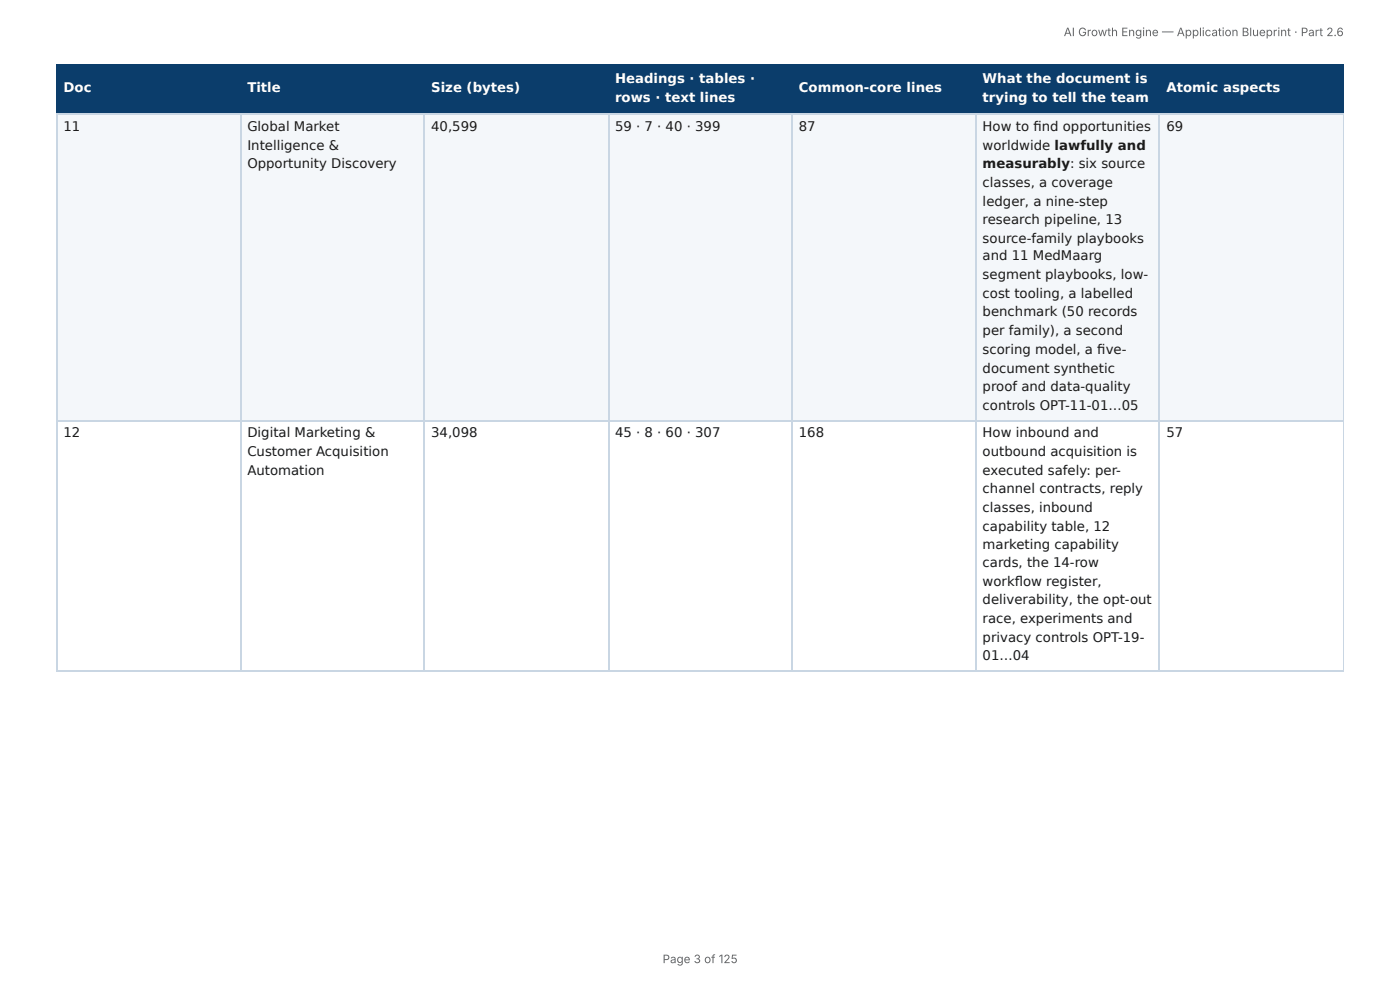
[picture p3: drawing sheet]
<svg xmlns="http://www.w3.org/2000/svg" width="297mm" height="210mm" viewBox="0 0 297 210" stroke-linecap="round" stroke-linejoin="round" font-family="sans-serif">
<defs><g id="words">
<g font-size="2.8" fill="#fff">
<text x="130.6" y="17.7">Headings · tables ·</text>
<text x="208.7" y="17.7">What the document is</text>
<text x="13.5" y="19.6">Doc</text>
<text x="52.5" y="19.6">Title</text>
<text x="91.6" y="19.6">Size (bytes)</text>
<text x="130.6" y="21.7">rows · text lines</text>
<text x="169.7" y="19.6">Common-core lines</text>
<text x="208.7" y="21.7">trying to tell the team</text>
<text x="247.7" y="19.6">Atomic aspects</text>
</g>
<g font-size="2.8" fill="#1a1a1a">
<text x="13.5" y="27.8">11</text>
<text x="52.5" y="27.8">Global Market</text>
<text x="91.6" y="27.8">40,599</text>
<text x="130.6" y="27.8">59 · 7 · 40 · 399</text>
<text x="169.7" y="27.8">87</text>
<text x="208.7" y="27.8">How to fi nd opportunities</text>
<text x="247.7" y="27.8">69</text>
<text x="52.5" y="31.8">Intelligence &amp;</text>
<text x="52.5" y="35.7">Opportunity Discovery</text>
<text x="208.7" y="31.8">worldwide lawfully and</text>
<text x="208.7" y="35.7">measurably: six source</text>
<text x="208.7" y="39.7">classes, a coverage</text>
<text x="208.7" y="43.7">ledger, a nine-step</text>
<text x="208.7" y="47.6">research pipeline, 13</text>
<text x="208.7" y="51.6">source-family playbooks</text>
<text x="208.7" y="55.3">and 11 MedMaarg</text>
<text x="208.7" y="59.3">segment playbooks, low-</text>
<text x="208.7" y="63.2">cost tooling, a labelled</text>
<text x="208.7" y="67.2">benchmark (50 records</text>
<text x="208.7" y="71.2">per family), a second</text>
<text x="208.7" y="75.1">scoring model, a fi ve-</text>
<text x="208.7" y="79.1">document synthetic</text>
<text x="208.7" y="83.1">proof and data-quality</text>
<text x="208.7" y="87">controls OPT-11-01…05</text>
<text x="13.5" y="92.9">12</text>
<text x="52.5" y="92.9">Digital Marketing &amp;</text>
<text x="91.6" y="92.9">34,098</text>
<text x="130.6" y="92.9">45 · 8 · 60 · 307</text>
<text x="169.7" y="92.9">168</text>
<text x="208.7" y="92.9">How inbound and</text>
<text x="247.7" y="92.9">57</text>
<text x="52.5" y="96.8">Customer Acquisition</text>
<text x="52.5" y="100.8">Automation</text>
<text x="208.7" y="96.8">outbound acquisition is</text>
<text x="208.7" y="100.8">executed safely: per-</text>
<text x="208.7" y="104.8">channel contracts, reply</text>
<text x="208.7" y="108.7">classes, inbound</text>
<text x="208.7" y="112.7">capability table, 12</text>
<text x="208.7" y="116.7">marketing capability</text>
<text x="208.7" y="120.4">cards, the 14-row</text>
<text x="208.7" y="124.4">workfl ow register,</text>
<text x="208.7" y="128.3">deliverability, the opt-out</text>
<text x="208.7" y="132.3">race, experiments and</text>
<text x="208.7" y="136.3">privacy controls OPT-19-</text>
<text x="208.7" y="140.2">01…04</text>
</g>
<g font-size="2.5" fill="#666">
<text x="225.9" y="7.7">AI Growth Engine — Application Blueprint · Part 2.6</text>
<text x="140.7" y="204.5">Page 3 of 125</text>
</g>
</g></defs>
<g fill="#0b3d6b">
<path d="M12.2 14h38.9v10.1h-38.9z"/>
<path d="M51.1 14h39.1v10.1h-39.1z"/>
<path d="M90.2 14h38.9v10.1h-38.9z"/>
<path d="M129.1 14h39.2v10.1h-39.2z"/>
<path d="M168.3 14h38.9v10.1h-38.9z"/>
<path d="M207.2 14h39.1v10.1h-39.1z"/>
<path d="M246.3 14h39.1v10.1h-39.1z"/>
</g>
<g fill="#f4f7fa">
<path d="M12.2 24.1h38.9v65.1h-38.9z"/>
<path d="M51.1 24.1h39.1v65.1h-39.1z"/>
<path d="M90.2 24.1h38.9v65.1h-38.9z"/>
<path d="M129.1 24.1h39.2v65.1h-39.2z"/>
<path d="M168.3 24.1h38.9v65.1h-38.9z"/>
<path d="M207.2 24.1h39.1v65.1h-39.1z"/>
<path d="M246.3 24.1h39.1v65.1h-39.1z"/>
</g>
<path d="M11.9 13.9h273.5M12 13.8v10.5M51.2 13.8v10.5M90.1 13.8v10.5M129.2 13.8v10.5M168.1 13.8v10.5M207.3 13.8v10.5M246.2 13.8v10.5M11.9 24.2h273.5" fill="none" stroke="#0b3d6b" stroke-width=".26"/>
<path d="M285.3 13.8v10.5" fill="none" stroke="#0b3d6b" stroke-width=".21"/>
<path d="M11.9 24.2h273.5M12 24.3v118.3M51.2 24.3v118.3M90.1 24.3v118.3M129.2 24.3v118.3M168.1 24.3v118.3M207.3 24.3v118.3M246.2 24.3v118.3M11.9 89.3h273.5M11.9 142.5h273.5" fill="none" stroke="#c9d6e3" stroke-width=".26"/>
<path d="M285.3 24.3v118.3" fill="none" stroke="#c9d6e3" stroke-width=".21"/>
<use href="#words"/>
</svg>
